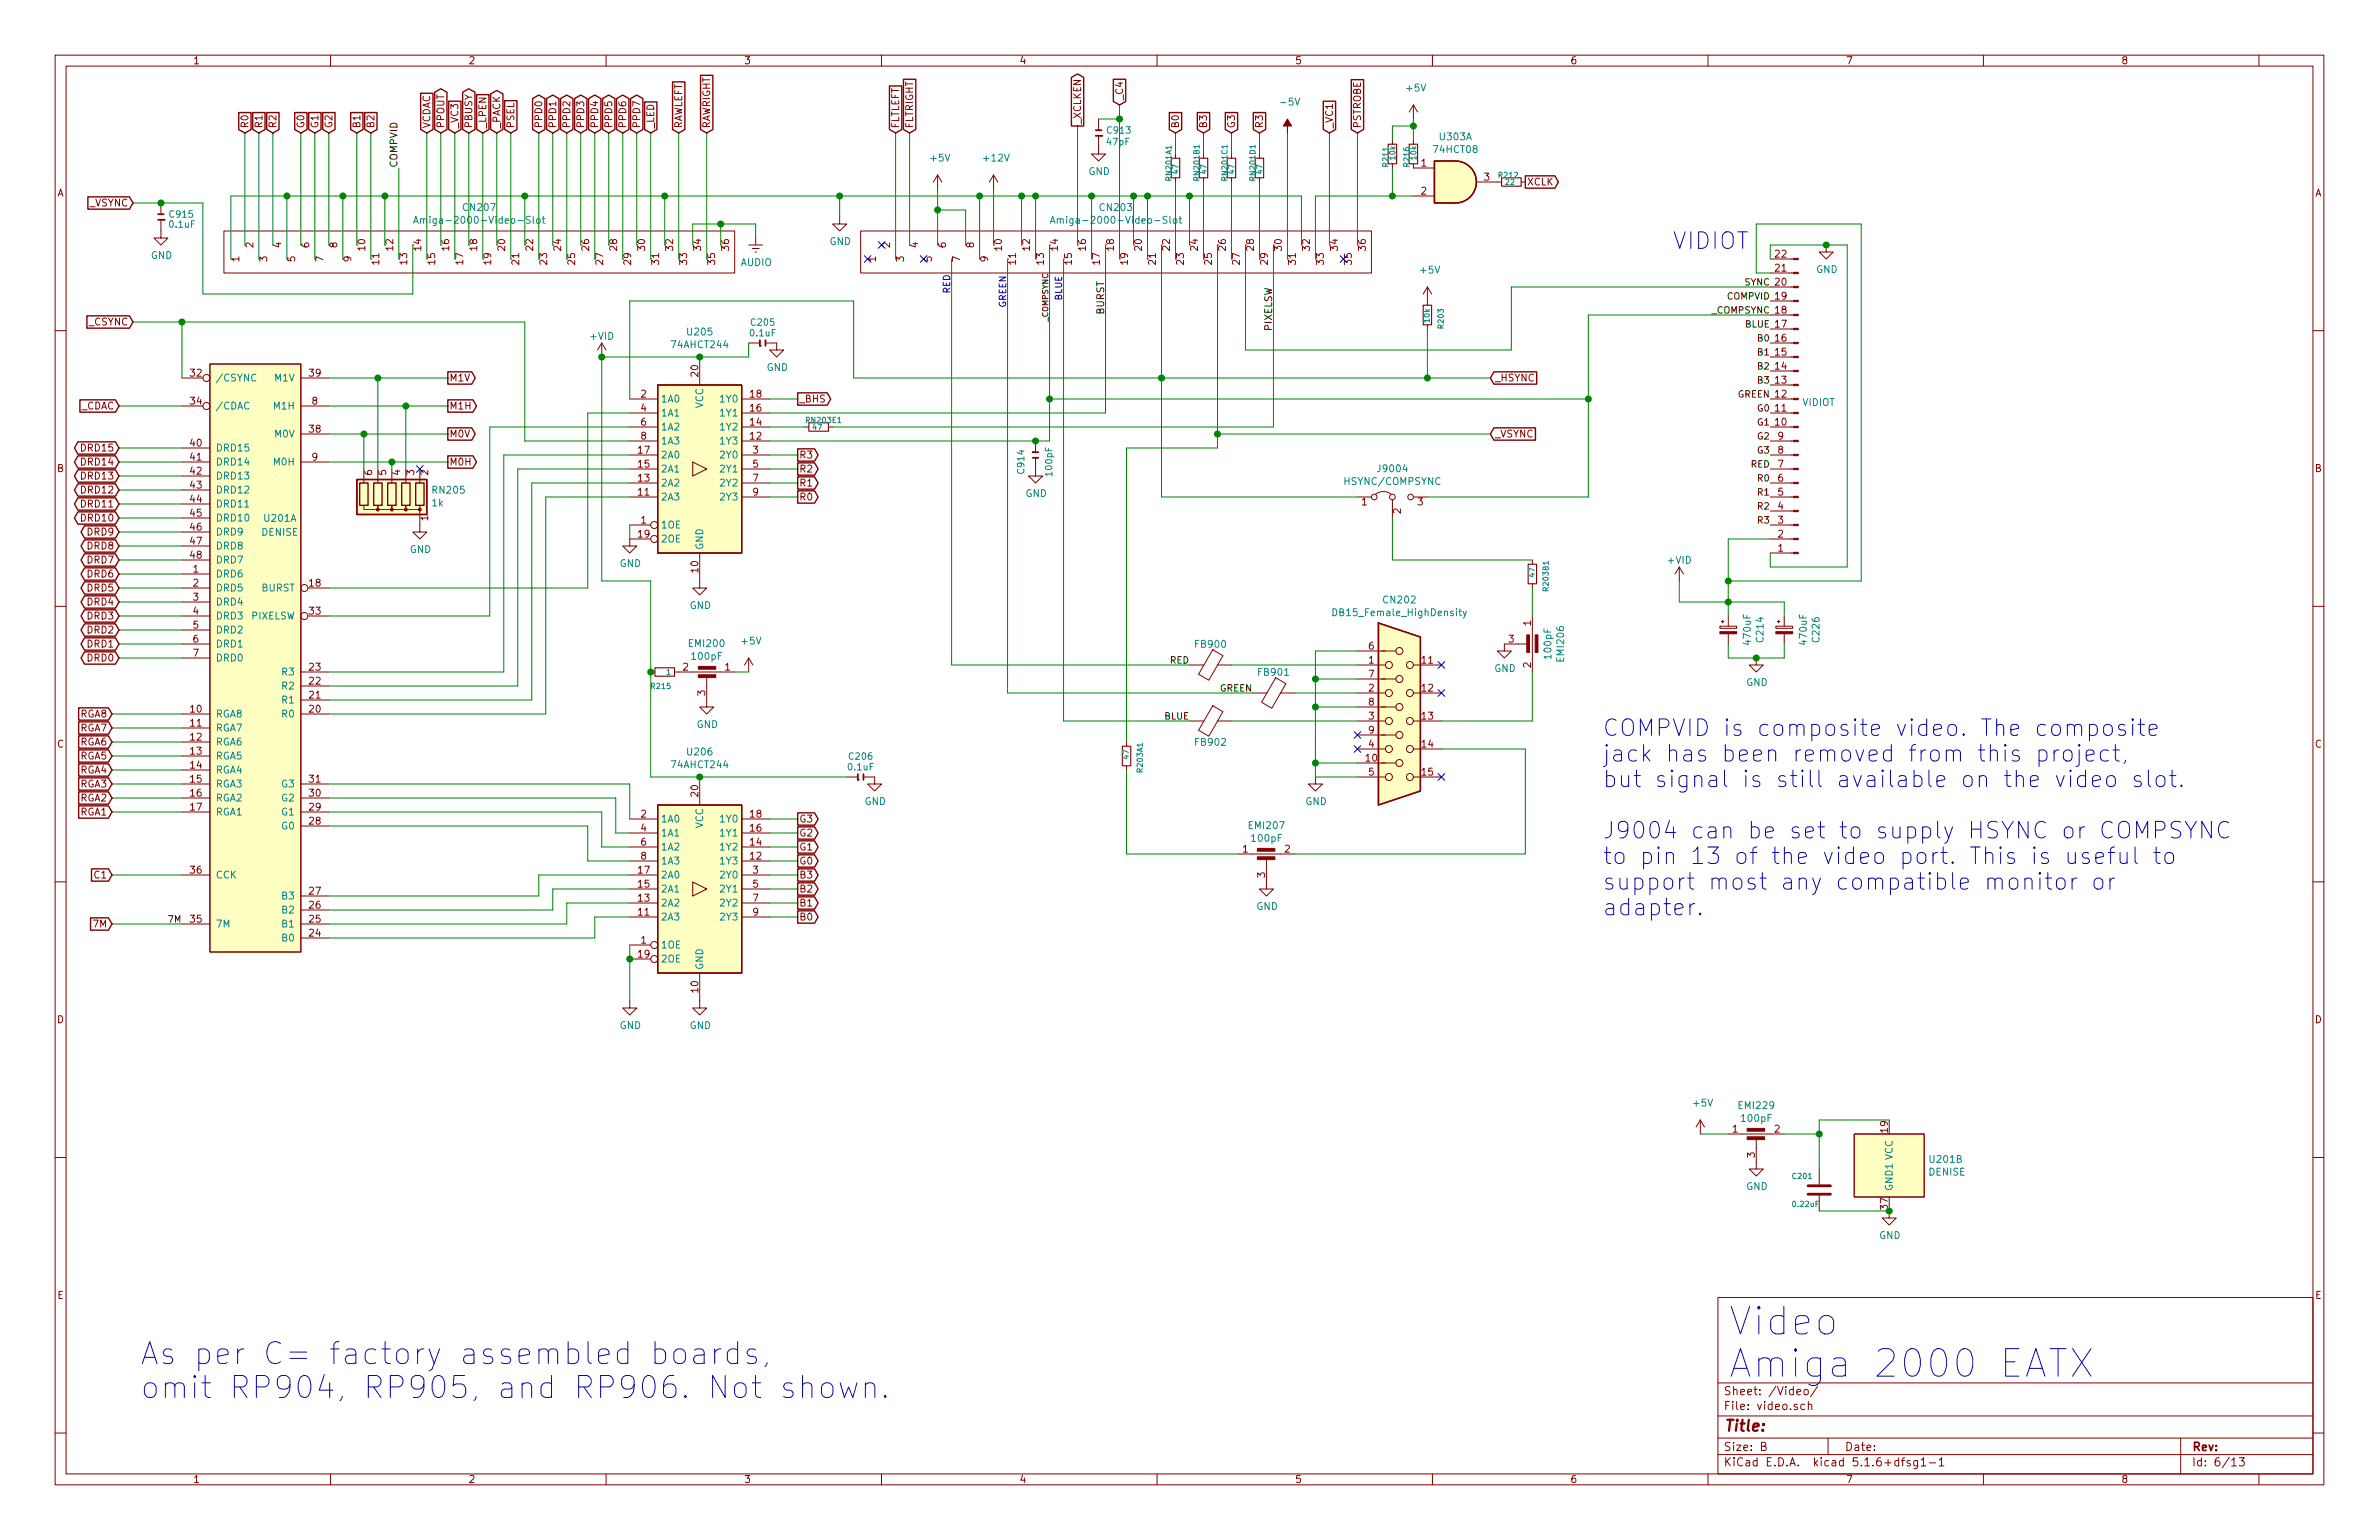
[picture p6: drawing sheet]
<svg xmlns="http://www.w3.org/2000/svg" width="432mm" height="279mm" viewBox="0 0 432 279" stroke-linecap="round" stroke-linejoin="round" font-family="sans-serif">
<defs><g id="words">
<g font-size="7" fill="#0000c2">
<text x="313.7" y="242.3">Video</text>
<text x="313.7" y="249.9">Amiga 2000 EATX</text>
</g>
<g font-size="5.6" fill="#0000c2">
<text x="25.4" y="247.6">As per C= factory assembled boards,</text>
<text x="25.4" y="253.7">omit RP904, RP905, and RP906. Not shown.</text>
</g>
<g font-size="4.2" fill="#0000c2">
<text x="303.5" y="45.2">VIDIOT</text>
<text x="290.8" y="133.6">COMPVID is composite video. The composite</text>
<text x="290.8" y="138.2">jack has been removed from this project,</text>
<text x="290.8" y="142.9">but signal is still available on the video slot.</text>
<text x="290.8" y="152.2">J9004 can be set to supply HSYNC or COMPSYNC</text>
<text x="290.8" y="156.8">to pin 13 of the video port. This is useful to</text>
<text x="290.8" y="161.5">support most any compatible monitor or</text>
<text x="290.8" y="166.1">adapter.</text>
</g>
<text font-size="2.8" fill="#840000" x="312.8" y="259.7">Title:</text>
<g font-size="2.1" fill="#840000">
<text x="312.8" y="255.8">File: video.sch</text>
<text x="312.8" y="253.1">Sheet: /Video/</text>
<text x="312.8" y="263.2">Size: B</text>
<text x="334.8" y="263.2">Date:</text>
<text x="397.8" y="263.2">Rev:</text>
<text x="312.8" y="266">KiCad E.D.A. kicad 5.1.6+dfsg1-1</text>
<text x="397.8" y="266">Id: 6/13</text>
</g>
<g font-size="1.8" fill="#840000">
<text x="35" y="11.6">1</text>
<text x="85" y="11.6">2</text>
<text x="135" y="11.6">3</text>
<text x="185" y="11.6">4</text>
<text x="235" y="11.6">5</text>
<text x="285" y="11.6">6</text>
<text x="335" y="11.6">7</text>
<text x="385" y="11.6">8</text>
<text x="45.1" y="23.3" transform="rotate(-90 45.1 23.3)">R0</text>
<text x="47.6" y="23.3" transform="rotate(-90 47.6 23.3)">R1</text>
<text x="50.2" y="23.3" transform="rotate(-90 50.2 23.3)">R2</text>
<text x="55.2" y="23.3" transform="rotate(-90 55.2 23.3)">G0</text>
<text x="57.8" y="23.3" transform="rotate(-90 57.8 23.3)">G1</text>
<text x="60.3" y="23.3" transform="rotate(-90 60.3 23.3)">G2</text>
<text x="65.4" y="23.3" transform="rotate(-90 65.4 23.3)">B1</text>
<text x="67.9" y="23.3" transform="rotate(-90 67.9 23.3)">B2</text>
<text x="78.1" y="23.3" transform="rotate(-90 78.1 23.3)">VCDAC</text>
<text x="80.6" y="23.3" transform="rotate(-90 80.6 23.3)">PPOUT</text>
<text x="83.2" y="23.3" transform="rotate(-90 83.2 23.3)">_VC3</text>
<text x="85.7" y="23.3" transform="rotate(-90 85.7 23.3)">PBUSY</text>
<text x="88.3" y="23.3" transform="rotate(-90 88.3 23.3)">_LPEN</text>
<text x="90.8" y="23.3" transform="rotate(-90 90.8 23.3)">_PACK</text>
<text x="93.3" y="23.3" transform="rotate(-90 93.3 23.3)">PSEL</text>
<text x="98.4" y="23.3" transform="rotate(-90 98.4 23.3)">PPD0</text>
<text x="101" y="23.3" transform="rotate(-90 101 23.3)">PPD1</text>
<text x="103.5" y="23.3" transform="rotate(-90 103.5 23.3)">PPD2</text>
<text x="106" y="23.3" transform="rotate(-90 106 23.3)">PPD3</text>
<text x="108.6" y="23.3" transform="rotate(-90 108.6 23.3)">PPD4</text>
<text x="111.1" y="23.3" transform="rotate(-90 111.1 23.3)">PPD5</text>
<text x="113.7" y="23.3" transform="rotate(-90 113.7 23.3)">PPD6</text>
<text x="116.2" y="23.3" transform="rotate(-90 116.2 23.3)">PPD7</text>
<text x="118.7" y="23.3" transform="rotate(-90 118.7 23.3)">_LED</text>
<text x="123.8" y="23.3" transform="rotate(-90 123.8 23.3)">RAWLEFT</text>
<text x="128.9" y="23.3" transform="rotate(-90 128.9 23.3)">RAWRIGHT</text>
<text x="163.2" y="23.3" transform="rotate(-90 163.2 23.3)">FLTLEFT</text>
<text x="165.7" y="23.3" transform="rotate(-90 165.7 23.3)">FLTRIGHT</text>
<text x="196.2" y="22.6" transform="rotate(-90 196.2 22.6)">_XCLKEN</text>
<text x="203.8" y="18.3" transform="rotate(-90 203.8 18.3)">_C4</text>
<text x="214" y="23.3" transform="rotate(-90 214 23.3)">B0</text>
<text x="219.1" y="23.3" transform="rotate(-90 219.1 23.3)">B3</text>
<text x="224.2" y="23.3" transform="rotate(-90 224.2 23.3)">G3</text>
<text x="229.2" y="23.3" transform="rotate(-90 229.2 23.3)">R3</text>
<text x="241.9" y="23.3" transform="rotate(-90 241.9 23.3)">_VC1</text>
<text x="247" y="23.3" transform="rotate(-90 247 23.3)">PSTROBE</text>
<text x="10.4" y="35.6">A</text>
<text x="258" y="30.2">1</text>
<text x="258" y="35.3">2</text>
<text x="269.4" y="32.8">3</text>
<text x="277.1" y="33.7">XCLK</text>
<text x="420.2" y="35.6">A</text>
<text x="16.3" y="37.5">_VSYNC</text>
<text x="43.4" y="47.5" transform="rotate(-90 43.4 47.5)">1</text>
<text x="46" y="44.9" transform="rotate(-90 46 44.9)">2</text>
<text x="48.5" y="47.5" transform="rotate(-90 48.5 47.5)">3</text>
<text x="51.1" y="44.9" transform="rotate(-90 51.1 44.9)">4</text>
<text x="53.6" y="47.5" transform="rotate(-90 53.6 47.5)">5</text>
<text x="56.1" y="44.9" transform="rotate(-90 56.1 44.9)">6</text>
<text x="58.7" y="47.5" transform="rotate(-90 58.7 47.5)">7</text>
<text x="61.2" y="44.9" transform="rotate(-90 61.2 44.9)">8</text>
<text x="63.8" y="47.5" transform="rotate(-90 63.8 47.5)">9</text>
<text x="66.3" y="45.4" transform="rotate(-90 66.3 45.4)">10</text>
<text x="68.8" y="48" transform="rotate(-90 68.8 48)">11</text>
<text x="71.4" y="45.4" transform="rotate(-90 71.4 45.4)">12</text>
<text x="73.9" y="48" transform="rotate(-90 73.9 48)">13</text>
<text x="76.5" y="45.4" transform="rotate(-90 76.5 45.4)">14</text>
<text x="79" y="48" transform="rotate(-90 79 48)">15</text>
<text x="81.5" y="45.4" transform="rotate(-90 81.5 45.4)">16</text>
<text x="84.1" y="48" transform="rotate(-90 84.1 48)">17</text>
<text x="86.6" y="45.4" transform="rotate(-90 86.6 45.4)">18</text>
<text x="89.2" y="48" transform="rotate(-90 89.2 48)">19</text>
<text x="91.7" y="45.4" transform="rotate(-90 91.7 45.4)">20</text>
<text x="94.2" y="48" transform="rotate(-90 94.2 48)">21</text>
<text x="96.8" y="45.4" transform="rotate(-90 96.8 45.4)">22</text>
<text x="99.3" y="48" transform="rotate(-90 99.3 48)">23</text>
<text x="101.9" y="45.4" transform="rotate(-90 101.9 45.4)">24</text>
<text x="104.4" y="48" transform="rotate(-90 104.4 48)">25</text>
<text x="106.9" y="45.4" transform="rotate(-90 106.9 45.4)">26</text>
<text x="109.5" y="48" transform="rotate(-90 109.5 48)">27</text>
<text x="112" y="45.4" transform="rotate(-90 112 45.4)">28</text>
<text x="114.6" y="48" transform="rotate(-90 114.6 48)">29</text>
<text x="117.1" y="45.4" transform="rotate(-90 117.1 45.4)">30</text>
<text x="119.6" y="48" transform="rotate(-90 119.6 48)">31</text>
<text x="122.2" y="45.4" transform="rotate(-90 122.2 45.4)">32</text>
<text x="124.7" y="48" transform="rotate(-90 124.7 48)">33</text>
<text x="127.3" y="45.4" transform="rotate(-90 127.3 45.4)">34</text>
<text x="129.8" y="48" transform="rotate(-90 129.8 48)">35</text>
<text x="132.3" y="45.4" transform="rotate(-90 132.3 45.4)">36</text>
<text x="159" y="47.5" transform="rotate(-90 159 47.5)">1</text>
<text x="161.5" y="44.9" transform="rotate(-90 161.5 44.9)">2</text>
<text x="164.1" y="47.5" transform="rotate(-90 164.1 47.5)">3</text>
<text x="166.6" y="44.9" transform="rotate(-90 166.6 44.9)">4</text>
<text x="169.2" y="47.5" transform="rotate(-90 169.2 47.5)">5</text>
<text x="171.7" y="44.9" transform="rotate(-90 171.7 44.9)">6</text>
<text x="174.2" y="47.5" transform="rotate(-90 174.2 47.5)">7</text>
<text x="176.8" y="44.9" transform="rotate(-90 176.8 44.9)">8</text>
<text x="179.3" y="47.5" transform="rotate(-90 179.3 47.5)">9</text>
<text x="181.9" y="45.4" transform="rotate(-90 181.9 45.4)">10</text>
<text x="184.4" y="48" transform="rotate(-90 184.4 48)">11</text>
<text x="186.9" y="45.4" transform="rotate(-90 186.9 45.4)">12</text>
<text x="189.5" y="48" transform="rotate(-90 189.5 48)">13</text>
<text x="192" y="45.4" transform="rotate(-90 192 45.4)">14</text>
<text x="194.6" y="48" transform="rotate(-90 194.6 48)">15</text>
<text x="197.1" y="45.4" transform="rotate(-90 197.1 45.4)">16</text>
<text x="199.6" y="48" transform="rotate(-90 199.6 48)">17</text>
<text x="202.2" y="45.4" transform="rotate(-90 202.2 45.4)">18</text>
<text x="204.7" y="48" transform="rotate(-90 204.7 48)">19</text>
<text x="207.3" y="45.4" transform="rotate(-90 207.3 45.4)">20</text>
<text x="209.8" y="48" transform="rotate(-90 209.8 48)">21</text>
<text x="212.3" y="45.4" transform="rotate(-90 212.3 45.4)">22</text>
<text x="214.9" y="48" transform="rotate(-90 214.9 48)">23</text>
<text x="217.4" y="45.4" transform="rotate(-90 217.4 45.4)">24</text>
<text x="220" y="48" transform="rotate(-90 220 48)">25</text>
<text x="222.5" y="45.4" transform="rotate(-90 222.5 45.4)">26</text>
<text x="225" y="48" transform="rotate(-90 225 48)">27</text>
<text x="227.6" y="45.4" transform="rotate(-90 227.6 45.4)">28</text>
<text x="230.1" y="48" transform="rotate(-90 230.1 48)">29</text>
<text x="232.7" y="45.4" transform="rotate(-90 232.7 45.4)">30</text>
<text x="235.2" y="48" transform="rotate(-90 235.2 48)">31</text>
<text x="237.7" y="45.4" transform="rotate(-90 237.7 45.4)">32</text>
<text x="240.3" y="48" transform="rotate(-90 240.3 48)">33</text>
<text x="242.8" y="45.4" transform="rotate(-90 242.8 45.4)">34</text>
<text x="245.4" y="48" transform="rotate(-90 245.4 48)">35</text>
<text x="247.9" y="45.4" transform="rotate(-90 247.9 45.4)">36</text>
<text x="322.2" y="46.7">22</text>
<text x="322.2" y="49.3">21</text>
<text x="16.2" y="59.1">_CSYNC</text>
<text x="322.2" y="64.5">15</text>
<text x="322.2" y="62">16</text>
<text x="34.6" y="68.3">32</text>
<text x="56.2" y="68.3">39</text>
<text x="81.5" y="69.2">M1V</text>
<text x="126.7" y="68.3" transform="rotate(-90 126.7 68.3)">20</text>
<text x="271.3" y="69.2">_HSYNC</text>
<text x="322.2" y="69.6">13</text>
<text x="322.2" y="67.1">14</text>
<text x="14.7" y="74.3">_CDAC</text>
<text x="34.6" y="73.4">34</text>
<text x="56.7" y="73.4">8</text>
<text x="81.5" y="74.3">M1H</text>
<text x="116.4" y="72.1">2</text>
<text x="116.4" y="74.7">4</text>
<text x="116.4" y="77.2">6</text>
<text x="136.2" y="77.2">14</text>
<text x="136.2" y="74.7">16</text>
<text x="136.2" y="72.1">18</text>
<text x="145" y="73">_BHS</text>
<text x="322.2" y="77.2">10</text>
<text x="322.2" y="74.7">11</text>
<text x="15" y="81.9">DRD15</text>
<text x="34.6" y="81">40</text>
<text x="34.6" y="83.6">41</text>
<text x="56.2" y="78.5">38</text>
<text x="56.7" y="83.6">9</text>
<text x="81.5" y="79.4">M0V</text>
<text x="115.9" y="82.3">17</text>
<text x="116.4" y="79.8">8</text>
<text x="136.2" y="79.8">12</text>
<text x="136.7" y="82.3">3</text>
<text x="145" y="83.2">R3</text>
<text x="271.3" y="79.4">_VSYNC</text>
<text x="322.7" y="82.3">8</text>
<text x="322.7" y="79.8">9</text>
<text x="10.4" y="85.6">B</text>
<text x="15" y="84.5">DRD14</text>
<text x="15" y="87">DRD13</text>
<text x="15" y="89.5">DRD12</text>
<text x="34.6" y="86.1">42</text>
<text x="34.6" y="88.6">43</text>
<text x="67.6" y="86.2" transform="rotate(-90 67.6 86.2)">6</text>
<text x="70.1" y="86.2" transform="rotate(-90 70.1 86.2)">5</text>
<text x="72.6" y="86.2" transform="rotate(-90 72.6 86.2)">4</text>
<text x="75.2" y="86.2" transform="rotate(-90 75.2 86.2)">3</text>
<text x="77.7" y="86.2" transform="rotate(-90 77.7 86.2)">2</text>
<text x="81.5" y="84.5">M0H</text>
<text x="115.9" y="89.9">11</text>
<text x="115.9" y="87.4">13</text>
<text x="115.9" y="84.8">15</text>
<text x="136.7" y="84.8">5</text>
<text x="136.7" y="87.4">7</text>
<text x="136.7" y="89.9">9</text>
<text x="145" y="88.3">R1</text>
<text x="145" y="85.7">R2</text>
<text x="322.7" y="89.9">5</text>
<text x="322.7" y="87.4">6</text>
<text x="322.7" y="84.8">7</text>
<text x="420.2" y="85.6">B</text>
<text x="15" y="92.1">DRD11</text>
<text x="15" y="94.6">DRD10</text>
<text x="34.6" y="91.2">44</text>
<text x="34.6" y="93.7">45</text>
<text x="77.7" y="94.5" transform="rotate(-90 77.7 94.5)">1</text>
<text x="116.4" y="95">1</text>
<text x="145" y="90.8">R0</text>
<text x="247.2" y="91.7">1</text>
<text x="254.3" y="93.2" transform="rotate(-90 254.3 93.2)">2</text>
<text x="257.3" y="91.7">3</text>
<text x="322.7" y="95">3</text>
<text x="322.7" y="92.5">4</text>
<text x="16" y="97.2">DRD9</text>
<text x="16" y="99.7">DRD8</text>
<text x="34.6" y="96.3">46</text>
<text x="34.6" y="98.8">47</text>
<text x="34.6" y="101.3">48</text>
<text x="115.9" y="97.5">19</text>
<text x="322.7" y="100.1">1</text>
<text x="322.7" y="97.5">2</text>
<text x="16" y="102.2">DRD7</text>
<text x="16" y="104.8">DRD6</text>
<text x="16" y="107.3">DRD5</text>
<text x="35.1" y="103.9">1</text>
<text x="35.1" y="106.4">2</text>
<text x="56.2" y="106.4">18</text>
<text x="126.7" y="103.8" transform="rotate(-90 126.7 103.8)">10</text>
<text x="16" y="109.9">DRD4</text>
<text x="16" y="112.4">DRD3</text>
<text x="35.1" y="109">3</text>
<text x="35.1" y="111.5">4</text>
<text x="56.2" y="111.5">33</text>
<text x="277.9" y="113.5" transform="rotate(-90 277.9 113.5)">1</text>
<text x="16" y="114.9">DRD2</text>
<text x="16" y="117.5">DRD1</text>
<text x="35.1" y="114">5</text>
<text x="35.1" y="116.6">6</text>
<text x="35.1" y="119.1">7</text>
<text x="248.4" y="117.9">6</text>
<text x="273.8" y="116.6">3</text>
<text x="16" y="120">DRD0</text>
<text x="56.2" y="124.2">22</text>
<text x="56.2" y="121.7">23</text>
<text x="124" y="121.7">2</text>
<text x="131.6" y="121.7">1</text>
<text x="248.4" y="120.4">1</text>
<text x="248.4" y="125.5">2</text>
<text x="248.4" y="122.9">7</text>
<text x="258.1" y="120.4">11</text>
<text x="258.1" y="125.5">12</text>
<text x="277.9" y="121.1" transform="rotate(-90 277.9 121.1)">2</text>
<text x="14.6" y="130.2">RGA8</text>
<text x="34.6" y="129.3">10</text>
<text x="34.6" y="131.8">11</text>
<text x="56.2" y="129.3">20</text>
<text x="56.2" y="126.7">21</text>
<text x="128" y="126.2" transform="rotate(-90 128 126.2)">3</text>
<text x="248.4" y="130.6">3</text>
<text x="248.4" y="128">8</text>
<text x="258.1" y="130.6">13</text>
<text x="10.4" y="135.6">C</text>
<text x="14.6" y="132.7">RGA7</text>
<text x="14.6" y="137.8">RGA5</text>
<text x="14.6" y="135.3">RGA6</text>
<text x="34.6" y="134.4">12</text>
<text x="34.6" y="136.9">13</text>
<text x="248.4" y="135.6">4</text>
<text x="248.4" y="133.1">9</text>
<text x="258.1" y="135.6">14</text>
<text x="420.2" y="135.6">C</text>
<text x="14.6" y="142.9">RGA3</text>
<text x="14.6" y="140.3">RGA4</text>
<text x="34.6" y="139.4">14</text>
<text x="34.6" y="142">15</text>
<text x="56.2" y="142">31</text>
<text x="248" y="138.2">10</text>
<text x="248.4" y="140.7">5</text>
<text x="258.1" y="140.7">15</text>
<text x="14.6" y="148">RGA1</text>
<text x="14.6" y="145.4">RGA2</text>
<text x="34.6" y="144.5">16</text>
<text x="34.6" y="147.1">17</text>
<text x="56.2" y="149.6">28</text>
<text x="56.2" y="147.1">29</text>
<text x="56.2" y="144.5">30</text>
<text x="116.4" y="148.3">2</text>
<text x="126.7" y="144.5" transform="rotate(-90 126.7 144.5)">20</text>
<text x="136.2" y="148.3">18</text>
<text x="145" y="149.2">G3</text>
<text x="116.4" y="150.9">4</text>
<text x="116.4" y="153.4">6</text>
<text x="116.4" y="156">8</text>
<text x="136.2" y="156">12</text>
<text x="136.2" y="153.4">14</text>
<text x="136.2" y="150.9">16</text>
<text x="145" y="151.8">G2</text>
<text x="145" y="154.3">G1</text>
<text x="225.6" y="154.7">1</text>
<text x="233.2" y="154.7">2</text>
<text x="17.3" y="159.4">C1</text>
<text x="34.6" y="158.5">36</text>
<text x="115.9" y="161">15</text>
<text x="115.9" y="158.5">17</text>
<text x="136.7" y="158.5">3</text>
<text x="136.7" y="161">5</text>
<text x="145" y="156.8">G0</text>
<text x="145" y="159.4">B3</text>
<text x="145" y="161.9">B2</text>
<text x="229.6" y="159.2" transform="rotate(-90 229.6 159.2)">3</text>
<text x="34.6" y="167.4">35</text>
<text x="56.2" y="167.4">25</text>
<text x="56.2" y="164.8">26</text>
<text x="56.2" y="162.3">27</text>
<text x="115.9" y="166.1">11</text>
<text x="115.9" y="163.6">13</text>
<text x="136.7" y="163.6">7</text>
<text x="136.7" y="166.1">9</text>
<text x="145" y="164.5">B1</text>
<text x="145" y="167">B0</text>
<text x="17.1" y="168.3">7M</text>
<text x="56.2" y="169.9">24</text>
<text x="115.9" y="173.7">19</text>
<text x="116.4" y="171.2">1</text>
<text x="10.4" y="185.6">D</text>
<text x="126.7" y="180" transform="rotate(-90 126.7 180)">10</text>
<text x="420.2" y="185.6">D</text>
<text x="314.5" y="205.5">1</text>
<text x="322.1" y="205.5">2</text>
<text x="342.6" y="205.4" transform="rotate(-90 342.6 205.4)">19</text>
<text x="318.5" y="210" transform="rotate(-90 318.5 210)">3</text>
<text x="342.6" y="219.4" transform="rotate(-90 342.6 219.4)">37</text>
<text x="10.4" y="235.6">E</text>
<text x="420.2" y="235.6">E</text>
<text x="35" y="269">1</text>
<text x="85" y="269">2</text>
<text x="135" y="269">3</text>
<text x="185" y="269">4</text>
<text x="235" y="269">5</text>
<text x="285" y="269">6</text>
<text x="335" y="269">7</text>
<text x="385" y="269">8</text>
</g>
<g font-size="1.8" fill="#008484">
<text x="255.4" y="16.6">+5V</text>
<text x="232.7" y="19.2">-5V</text>
<text x="169" y="29.3">+5V</text>
<text x="178.7" y="29.3">+12V</text>
<text x="260.4" y="27.8">74HCT08</text>
<text x="261.4" y="25.5">U303A</text>
<text x="197.6" y="31.8">GND</text>
<text x="77.4" y="40.6">Amiga-2000-Video-Slot</text>
<text x="84.2" y="38.3">CN207</text>
<text x="192.9" y="40.6">Amiga-2000-Video-Slot</text>
<text x="199.8" y="38.3">CN203</text>
<text x="27.4" y="47">GND</text>
<text x="150.6" y="44.4">GND</text>
<text x="134.4" y="48.3">AUDIO</text>
<text x="257.9" y="49.6">+5V</text>
<text x="329.6" y="49.5">GND</text>
<text x="107.2" y="61.6">+VID</text>
<text x="122.1" y="63.2">74AHCT244</text>
<text x="124.9" y="60.9">U205</text>
<text x="39.1" y="69.2">/CSYNC</text>
<text x="50" y="69.2">M1V</text>
<text x="139.1" y="67.3">GND</text>
<text x="39.1" y="74.3">/CDAC</text>
<text x="49.9" y="74.3">M1H</text>
<text x="119.9" y="73">1A0</text>
<text x="119.9" y="75.6">1A1</text>
<text x="127.6" y="74.1" transform="rotate(-90 127.6 74.1)">VCC</text>
<text x="131" y="75.6">1Y1</text>
<text x="131" y="73">1Y0</text>
<text x="327.2" y="73.7">VIDIOT</text>
<text x="39.1" y="81.9">DRD15</text>
<text x="50" y="79.4">M0V</text>
<text x="119.9" y="83.2">2A0</text>
<text x="119.9" y="78.1">1A2</text>
<text x="119.9" y="80.6">1A3</text>
<text x="131" y="80.6">1Y3</text>
<text x="131" y="78.1">1Y2</text>
<text x="131" y="83.2">2Y0</text>
<text x="39.1" y="84.5">DRD14</text>
<text x="39.1" y="87">DRD13</text>
<text x="39.1" y="89.5">DRD12</text>
<text x="49.9" y="84.5">M0H</text>
<text x="78.7" y="89.6">RN205</text>
<text x="119.9" y="88.3">2A2</text>
<text x="119.9" y="85.7">2A1</text>
<text x="131" y="85.7">2Y1</text>
<text x="131" y="88.3">2Y2</text>
<text x="244.3" y="88">HSYNC/COMPSYNC</text>
<text x="250.3" y="85.7">J9004</text>
<text x="39.1" y="92.1">DRD11</text>
<text x="39.1" y="94.6">DRD10</text>
<text x="48.1" y="94.7">U201A</text>
<text x="78.5" y="91.9">1k</text>
<text x="119.9" y="95.9">1OE</text>
<text x="119.9" y="90.8">2A3</text>
<text x="131" y="90.8">2Y3</text>
<text x="186.1" y="90.2">GND</text>
<text x="39.1" y="97.2">DRD9</text>
<text x="39.1" y="99.7">DRD8</text>
<text x="47.5" y="97.2">DENISE</text>
<text x="74.4" y="100.3">GND</text>
<text x="119.9" y="98.4">2OE</text>
<text x="127.6" y="99.8" transform="rotate(-90 127.6 99.8)">GND</text>
<text x="39.1" y="104.8">DRD6</text>
<text x="39.1" y="107.3">DRD5</text>
<text x="39.1" y="102.2">DRD7</text>
<text x="47.5" y="107.3">BURST</text>
<text x="112.5" y="102.9">GND</text>
<text x="302.8" y="102.3">+VID</text>
<text x="39.1" y="109.9">DRD4</text>
<text x="39.1" y="112.4">DRD3</text>
<text x="45.6" y="112.4">PIXELSW</text>
<text x="125.2" y="110.5">GND</text>
<text x="242.5" y="111.8">DB15_Female_HighDensity</text>
<text x="251.3" y="109.5">CN202</text>
<text x="39.1" y="114.9">DRD2</text>
<text x="39.1" y="117.5">DRD1</text>
<text x="125.2" y="117.4">EMI200</text>
<text x="125.7" y="119.7">100pF</text>
<text x="134.7" y="116.9">+5V</text>
<text x="217.1" y="117.5">FB900</text>
<text x="281.6" y="119.4" transform="rotate(-90 281.6 119.4)">100pF</text>
<text x="283.9" y="119.9" transform="rotate(-90 283.9 119.9)">EMI206</text>
<text x="317.8" y="116.8" transform="rotate(-90 317.8 116.8)">470uF</text>
<text x="320.1" y="116.4" transform="rotate(-90 320.1 116.4)">C214</text>
<text x="327.9" y="116.8" transform="rotate(-90 327.9 116.8)">470uF</text>
<text x="330.3" y="116.4" transform="rotate(-90 330.3 116.4)">C226</text>
<text x="39.1" y="120">DRD0</text>
<text x="51.3" y="125.1">R2</text>
<text x="51.3" y="122.6">R3</text>
<text x="228.5" y="122.6">FB901</text>
<text x="271.2" y="121.9">GND</text>
<text x="316.9" y="124.5">GND</text>
<text x="39.1" y="130.2">RGA8</text>
<text x="51.3" y="130.2">R0</text>
<text x="51.3" y="127.6">R1</text>
<text x="39.1" y="132.7">RGA7</text>
<text x="39.1" y="135.3">RGA6</text>
<text x="39.1" y="137.8">RGA5</text>
<text x="124.9" y="137.1">U206</text>
<text x="126.4" y="132.1">GND</text>
<text x="217.1" y="135.3">FB902</text>
<text x="39.1" y="140.3">RGA4</text>
<text x="39.1" y="142.9">RGA3</text>
<text x="51.2" y="142.9">G3</text>
<text x="122.1" y="139.4">74AHCT244</text>
<text x="39.1" y="145.4">RGA2</text>
<text x="39.1" y="148">RGA1</text>
<text x="51.2" y="148">G1</text>
<text x="51.2" y="145.4">G2</text>
<text x="119.9" y="149.2">1A0</text>
<text x="131" y="149.2">1Y0</text>
<text x="156.9" y="146">GND</text>
<text x="236.9" y="146">GND</text>
<text x="51.2" y="150.5">G0</text>
<text x="119.9" y="151.8">1A1</text>
<text x="119.9" y="154.3">1A2</text>
<text x="127.6" y="150.3" transform="rotate(-90 127.6 150.3)">VCC</text>
<text x="131" y="154.3">1Y2</text>
<text x="131" y="151.8">1Y1</text>
<text x="226.8" y="150.4">EMI207</text>
<text x="227.3" y="152.7">100pF</text>
<text x="39.1" y="159.4">CCK</text>
<text x="119.9" y="161.9">2A1</text>
<text x="119.9" y="159.4">2A0</text>
<text x="119.9" y="156.8">1A3</text>
<text x="131" y="156.8">1Y3</text>
<text x="131" y="159.4">2Y0</text>
<text x="131" y="161.9">2Y1</text>
<text x="51.3" y="165.7">B2</text>
<text x="51.3" y="163.2">B3</text>
<text x="119.9" y="167">2A3</text>
<text x="119.9" y="164.5">2A2</text>
<text x="131" y="164.5">2Y2</text>
<text x="131" y="167">2Y3</text>
<text x="228" y="165.1">GND</text>
<text x="39.1" y="168.3">7M</text>
<text x="51.3" y="170.8">B0</text>
<text x="51.3" y="168.3">B1</text>
<text x="119.9" y="172.1">1OE</text>
<text x="119.9" y="174.6">2OE</text>
<text x="127.6" y="176" transform="rotate(-90 127.6 176)">GND</text>
<text x="112.5" y="186.7">GND</text>
<text x="125.2" y="186.7">GND</text>
<text x="307.4" y="200.8">+5V</text>
<text x="315.7" y="201.2">EMI229</text>
<text x="316.2" y="203.5">100pF</text>
<text x="316.9" y="215.9">GND</text>
<text x="350.1" y="213.3">DENISE</text>
<text x="350.4" y="211">U201B</text>
<text x="343.5" y="216.2" transform="rotate(-90 343.5 216.2)">GND1 VCC</text>
<text x="341.1" y="224.8">GND</text>
</g>
<g font-size="1.8">
<text x="72.1" y="30.5" transform="rotate(-90 72.1 30.5)">COMPVID</text>
<text x="200.4" y="57.2" transform="rotate(-90 200.4 57.2)">BURST</text>
<text x="230.9" y="60" transform="rotate(-90 230.9 60)">PIXELSW</text>
</g>
<g font-size="1.7" fill="#008484">
<text x="201" y="26.3">47pF</text>
<text x="201.1" y="24.2">C913</text>
<text x="30.9" y="41.3">0.1uF</text>
<text x="30.9" y="39.5">C915</text>
<text x="136.4" y="59.1">C205</text>
<text x="136.3" y="61">0.1uF</text>
<text x="185.9" y="85.8" transform="rotate(-90 185.9 85.8)">C914</text>
<text x="191" y="86.2" transform="rotate(-90 191 86.2)">100pF</text>
<text x="154.2" y="137.8">C206</text>
<text x="154.1" y="139.8">0.1uF</text>
</g>
<g font-size="1.7" fill="#0000c2">
<text x="172.5" y="53.3" transform="rotate(-90 172.5 53.3)">RED</text>
<text x="182.6" y="55.9" transform="rotate(-90 182.6 55.9)">GREEN</text>
<text x="192.8" y="54.6" transform="rotate(-90 192.8 54.6)">BLUE</text>
</g>
<g font-size="1.7">
<text x="316.7" y="51.8">SYNC 20</text>
<text x="310.8" y="56.9">_COMPSYNC 18</text>
<text x="313.5" y="54.4">COMPVID 19</text>
<text x="316.8" y="59.4">BLUE 17</text>
<text x="319.2" y="64.5">B1</text>
<text x="319.2" y="62">B0</text>
<text x="319.2" y="67.1">B2</text>
<text x="319.2" y="69.6">B3</text>
<text x="315.4" y="72.1">GREEN 12</text>
<text x="319.1" y="77.2">G1</text>
<text x="319.1" y="74.7">G0</text>
<text x="319.1" y="82.3">G3</text>
<text x="319.1" y="79.8">G2</text>
<text x="317.8" y="84.8">RED</text>
<text x="319.2" y="89.9">R1</text>
<text x="319.2" y="87.4">R0</text>
<text x="319.2" y="92.5">R2</text>
<text x="319.2" y="95">R3</text>
<text x="212.4" y="120.4">RED</text>
<text x="221.4" y="125.5">GREEN</text>
<text x="211.4" y="130.6">BLUE</text>
<text x="30.7" y="167.4">7M</text>
</g>
<g font-size="1.4" fill="#008484">
<text x="253.3" y="28.9" transform="rotate(-90 253.3 28.9)">10k</text>
<text x="257.1" y="28.9" transform="rotate(-90 257.1 28.9)">10k</text>
<text x="212.6" y="32.6" transform="rotate(-90 212.6 32.6)">RN201A1</text>
<text x="213.9" y="31.5" transform="rotate(-90 213.9 31.5)">47</text>
<text x="217.7" y="32.6" transform="rotate(-90 217.7 32.6)">RN201B1</text>
<text x="219" y="31.5" transform="rotate(-90 219 31.5)">47</text>
<text x="222.8" y="32.6" transform="rotate(-90 222.8 32.6)">RN201C1</text>
<text x="224.1" y="31.5" transform="rotate(-90 224.1 31.5)">47</text>
<text x="227.9" y="32.6" transform="rotate(-90 227.9 32.6)">RN201D1</text>
<text x="229.1" y="31.5" transform="rotate(-90 229.1 31.5)">47</text>
<text x="252" y="30.1" transform="rotate(-90 252 30.1)">R211</text>
<text x="255.8" y="30.1" transform="rotate(-90 255.8 30.1)">R216</text>
<text x="272.1" y="32.3">R212</text>
<text x="273.3" y="33.6">22</text>
<text x="259.5" y="58.4" transform="rotate(-90 259.5 58.4)">10k</text>
<text x="262" y="59.5" transform="rotate(-90 262 59.5)">R203</text>
<text x="146.5" y="76.7">RN203E1</text>
<text x="147.6" y="78">47</text>
<text x="278.5" y="104.6" transform="rotate(-90 278.5 104.6)">47</text>
<text x="281.1" y="107.1" transform="rotate(-90 281.1 107.1)">R203B1</text>
<text x="118.3" y="125">R215</text>
<text x="121" y="122.5">1</text>
<text x="204.9" y="137.7" transform="rotate(-90 204.9 137.7)">47</text>
<text x="207.4" y="140" transform="rotate(-90 207.4 140)">R203A1</text>
<text x="325.5" y="213.9">C201</text>
<text x="325.5" y="219">0.22uF</text>
</g>
<text font-size="1.4" x="190.2" y="58.3" transform="rotate(-90 190.2 58.3)">_COMPSYNC</text>
</g></defs>
<g fill="none" stroke="#840000" stroke-width=".18">
<path d="M10 10h411.8v259.4h-411.8zM12 12h407.8v255.4h-407.8zM60 10v2M110 10v2M160 10v2M210 10v2M260 10v2M310 10v2M360 10v2M410 10v2M10 60h2M419.8 60h2"/>
<path d="M114.3 97.8v1.3h1.3l-1.3 1.2-1.3-1.2h1.3M10 110h2M278.1 101.6v.8M278.1 105.9v.8M322.3 113.6h3.1v.4h-3.1zM322.6 112.8h.5M322.8 112.5v.5M323.8 111.8v1.8M323.8 115v1.8M419.8 110h2M204.5 134.6v.8M204.5 138.9v.8"/>
<path d="M10 160h2M419.8 160h2M114.3 181.6v1.3h1.3l-1.3 1.3-1.3-1.3h1.3M10 210h2M419.8 210h2M311.8 235.4h108v32h-108zM10 260h2M311.8 256.9h108M311.8 250.9h108M327.6 254.8h-.5l-.3 .2 .1 .6 .2 .2 .5-.1M328.2 254.9l.1-.1a.37 .37 0 0 1 .6 .2v.8M328.2 254.3v1.5"/>
<path d="M419.8 260h2M60 267.4v2M110 267.4v2M160 267.4v2M210 267.4v2M260 267.4v2M310 267.4v2M311.8 263.9h108M311.8 260.9h108M319.7 262.4l.7-.1 .1-.2-.1-.4h-.7v1.5h.6l.3-.3a.41 .41 0 0 0-.4-.5M331.8 260.9v3M345.1 265h.6"/>
<path d="M345.7 264.5l-.4 .2v1.3M346.7 265h-.4l-.2 .2 .1 .2 .5 .1v.4h-.6M348.1 265v1.2l-.3 .3-.4-.1M348.1 265h-.5l-.3 .3 .1 .5 .2 .2 .5-.1M348.7 264.9l.4-.4v1.5M348.7 266h.9M350.2 265.4h1.1M352 264.9l.4-.4v1.5M352 266h.8M360 267.4v2M395.8 260.9v6.5M405.1 264.9l.4-.4v1.5"/>
<path d="M405.1 266h.8M406.4 264.5h.9l-.4 .5 .4 .2v.6l-.2 .2-.7-.2M410 267.4v2"/>
</g>
<path d="M322.3 114.6h3.1v.4h-3.1z" fill="#840000" stroke="#840000" stroke-width=".18"/>
<path d="M277.4 102.4h1.5v3.5h-1.5zM203.7 135.4h1.5v3.5h-1.5z" fill="none" stroke="#840000" stroke-width=".2"/>
<path d="M281 101.9v.5" fill="none" stroke="#008484" stroke-width=".18"/>
<path d="M187.5 82h1M187.5 83.1h1" fill="none" stroke="#840000" stroke-width=".33"/>
<circle cx="187.5" cy="82" r=".17" fill="#840000"/>
<g fill="none" stroke="#840000" stroke-width=".18">
<path d="M256.5 19.1l-.7 1.2M256.5 19.1v2.5M256.5 19.1l.8 1.2M152.4 39.4v1.2h1.3l-1.3 1.3-1.3-1.3h1.3M252.7 25.4v.8M252.7 29.7v.8M256.5 25.4v.8M256.5 29.7v.8h3.8M256.5 35.6h3.8M268 33h4.5M276.1 33h.8M29.2 41.9v1.3h1.3l-1.3 1.3-1.3-1.3h1.3"/>
<path d="M135.9 44.5h2.5M136.5 45.1h1.3M137 45.7h.3M137.2 43.2v1.3M259.1 52.1l-.8 1.2M259.1 52.1v3.3M259.1 58.9v.8M259.1 52.1l.7 1.2M321.3 47h4.2M321.3 49.5h4.2M321.3 52.1h4.2M321.3 54.6h4.2"/>
<path d="M321.3 57.2h4.2M321.3 59.7h4.2M331.5 44.5v1.2h1.2l-1.2 1.3-1.3-1.3h1.3M33 68.6h3.8M33 73.7h3.8M38.1 66h16.5v106.7h-16.5zM54.6 68.6h5.1M54.6 73.7h5.1M54.6 78.7h5.1M114.3 72.4h5.1M114.3 74.9h5.1M114.3 77.5h5.1"/>
<path d="M127 64.8v5.1M134.6 72.4h5.1M134.6 74.9h5.1M134.6 77.5h5.1M146 77.5h.8M150.4 77.5h.7M321.3 62.2h4.2M321.3 64.8h4.2M321.3 67.3h4.2M321.3 69.9h4.2M321.3 72.4h4.2M321.3 74.9h4.2"/>
<path d="M321.3 77.5h4.2M33 81.3h5.1M33 83.8h5.1M33 86.4h5.1M33 88.9h5.1M33 91.4h5.1M33 94h5.1M33 96.5h5.1M33 99.1h5.1M54.6 83.8h5.1M66 91.7v.8h2.6v-.8v.8h2.5v-.8v.8h2.6v-.8v.8h2.5v-.8M66 86.4v1.2"/>
<path d="M68.6 86.4v1.2M71.1 86.4v1.2M73.7 86.4v1.2M76.2 92.7v3.8h1.3l-1.3 1.3-1.3-1.3h1.3M76.2 86.4v1.2M114.3 80h5.1M114.3 82.6h5.1M114.3 85.1h5.1M114.3 87.6h5.1M114.3 90.2h5.1M114.3 95.3h3.8M114.3 97.8h3.8"/>
<path d="M125.7 83.8l2.6 1.3-2.6 1.3zM134.6 80h5.1M134.6 82.6h5.1M134.6 85.1h5.1M134.6 87.6h5.1M134.6 90.2h5.1M188 83.1v3.3h1.2l-1.2 1.2-1.3-1.2h1.3M188 80v2M321.3 80h4.2M321.3 82.6h4.2M321.3 85.1h4.2M321.3 87.6h4.2"/>
<path d="M321.3 90.2h4.2M321.3 92.7h4.2M321.3 95.3h4.2M321.3 97.8h4.2M33 104.1h5.1M33 106.7h5.1M33 109.2h5.1M33 111.8h5.1M33 101.6h5.1M33 114.3h5.1M33 116.8h5.1M33 119.4h5.1"/>
<path d="M55.9 106.7h3.8M55.9 111.8h3.8M127 100.3v6.4h1.3l-1.3 1.3-1.3-1.3h1.3M135.9 119.4l-.8 1.3M135.9 119.4v2.5M135.9 119.4l.8 1.3M273 116.8h4.4M278.1 111.8v10.1M304.8 102.9l-.8 1.2M304.8 102.9v2.5M304.8 102.9l.8 1.2M312.2 113.6h3v.4h-3z"/>
<path d="M312.4 112.8h.5M312.7 112.5v.5M313.7 111.8v1.8M313.7 115v1.8M318.8 119.4v1.3h1.2l-1.2 1.2-1.3-1.2h1.3M321.3 100.3h4.2M33 129.5h5.1M33 132.1h5.1M33 134.6h5.1M33 137.2h5.1M33 139.7h5.1M54.6 129.5h5.1"/>
<path d="M54.6 127h5.1M54.6 124.5h5.1M54.6 121.9h5.1M33 158.8h5.1M33 142.2h5.1M33 144.8h5.1M33 147.3h5.1M54.6 142.2h5.1M54.6 144.8h5.1M54.6 147.3h5.1M54.6 149.9h5.1M114.3 156.2h5.1"/>
<path d="M114.3 153.7h5.1M114.3 151.1h5.1M114.3 158.8h5.1M114.3 148.6h5.1M127 141v5.1M134.6 156.2h5.1M134.6 153.7h5.1M134.6 151.1h5.1M134.6 158.8h5.1M134.6 148.6h5.1M224.8 154.9h10.1M229.9 155.7v4.3"/>
<path d="M33 167.6h5.1M54.6 170.2h5.1M54.6 167.6h5.1M54.6 165.1h5.1M54.6 162.6h5.1M114.3 171.5h3.8M114.3 166.4h5.1M114.3 163.8h5.1M114.3 161.3h5.1M114.3 174h3.8M125.7 160l2.6 1.3-2.6 1.3zM127 176.5v6.4h1.3l-1.3 1.3-1.3-1.3h1.3"/>
<path d="M134.6 166.4h5.1M134.6 163.8h5.1M134.6 161.3h5.1M308.6 203.2l-.8 1.3M308.6 203.2v2.5M308.6 203.2l.8 1.3M313.7 205.7h10.1M318.8 206.5v4.3M336.5 205.7h12.7v11.5h-12.7z"/>
<circle cx="37.5" cy="73.7" r=".63"/>
<circle cx="37.5" cy="68.6" r=".63"/>
<circle cx="118.7" cy="97.8" r=".63"/>
<circle cx="118.7" cy="95.2" r=".63"/>
<circle cx="55.2" cy="111.8" r=".63"/>
<circle cx="55.2" cy="106.7" r=".63"/>
<circle cx="118.7" cy="174" r=".63"/>
<circle cx="118.7" cy="171.4" r=".63"/>
</g>
<g fill="#ffffc2" stroke="#ffffc2" stroke-width=".18">
<path d="M64.8 87h12.7v6.3h-12.7z"/>
<path d="M336.5 205.7h12.7v11.5h-12.7z"/>
<path d="M264.2 29.2a3.8 3.8 0 0 1 3.8 3.8 3.8 3.8 0 0 1-3.8 3.8z"/>
<path d="M260.3 29.2h3.9v7.6h-3.9z"/>
<path d="M119.4 146.1h15.2v30.4h-15.2z"/>
<path d="M119.4 69.9h15.2v30.4h-15.2z"/>
<path d="M38.1 66h16.5v106.7h-16.5z"/>
</g>
<path d="M260.3 29.2h3.9a3.8 3.8 0 0 1 3.8 3.8 3.8 3.8 0 0 1-3.8 3.8h-3.9zM119.4 69.9h15.2v30.4h-15.2zM64.8 87h12.7v6.3h-12.7zM65.3 87.6h1.5v4.1h-1.5zM67.8 87.6h1.5v4.1h-1.5zM70.4 87.6h1.5v4.1h-1.5zM72.9 87.6h1.5v4.1h-1.5zM75.4 87.6h1.6v4.1h-1.6zM119.4 146.1h15.2v30.4h-15.2z" fill="none" stroke="#840000" stroke-width=".25"/>
<g fill="#840000" stroke="#840000" stroke-width=".18">
<path d="M325.5 46.9h.9v.2h-.9z"/>
<path d="M325.5 49.4h.9v.3h-.9z"/>
<path d="M325.5 51.9h.9v.3h-.9z"/>
<path d="M325.5 54.5h.9v.2h-.9z"/>
<path d="M325.5 57h.9v.3h-.9z"/>
<path d="M325.5 59.6h.9v.2h-.9z"/>
<path d="M325.5 62.1h.9v.3h-.9z"/>
<path d="M325.5 64.6h.9v.3h-.9z"/>
<path d="M325.5 67.2h.9v.2h-.9z"/>
<path d="M325.5 69.7h.9v.3h-.9z"/>
<path d="M325.5 72.3h.9v.2h-.9z"/>
<path d="M325.5 74.8h.9v.3h-.9z"/>
<path d="M325.5 77.3h.9v.3h-.9z"/>
<path d="M325.5 79.9h.9v.2h-.9z"/>
<path d="M325.5 82.4h.9v.3h-.9z"/>
<path d="M325.5 85h.9v.2h-.9z"/>
<path d="M325.5 87.5h.9v.3h-.9z"/>
<path d="M325.5 90h.9v.3h-.9z"/>
<path d="M325.5 92.6h.9v.2h-.9z"/>
<path d="M325.5 95.1h.9v.3h-.9z"/>
<path d="M325.5 97.7h.9v.2h-.9z"/>
<path d="M325.5 100.2h.9v.3h-.9z"/>
<path d="M312.2 114.6h3v.4h-3z"/>
<path d="M233.7 21.6l.7 1.3h-.7v1.2v-1.2h-.8z"/>
<path d="M317.1 206.2h3.2v.6h-3.2z"/>
<path d="M317.1 204.7h3.2v.5h-3.2z"/>
<path d="M228.2 155.4h3.2v.6h-3.2z"/>
<path d="M228.2 153.9h3.2v.5h-3.2z"/>
<path d="M277.1 115.2h.5v3.2h-.5z"/>
<path d="M278.6 115.2h.5v3.2h-.5z"/>
<circle cx="73.7" cy="92.5" r=".25"/>
<circle cx="76.2" cy="92.5" r=".25"/>
<circle cx="71.1" cy="92.5" r=".25"/>
<circle cx="68.6" cy="92.5" r=".25"/>
</g>
<path d="M252 26.2h1.5v3.5h-1.5zM255.8 26.2h1.5v3.5h-1.5zM272.5 32.3h3.6v1.5h-3.6zM258.3 55.4h1.5v3.5h-1.5zM146.8 76.7h3.6v1.5h-3.6z" fill="none" stroke="#840000" stroke-width=".2"/>
<path d="M46.4 68a.6 .6 0 0 0-.8 .4 .6 .6 0 0 0 .6 .7l.2-.1" fill="none" stroke="#008484" stroke-width=".18"/>
<path d="M28.7 39.9h1M28.7 38.9h1" fill="none" stroke="#840000" stroke-width=".33"/>
<circle cx="29.7" cy="39.9" r=".17" fill="#840000"/>
<g fill="none" stroke="#840000" stroke-width=".18">
<path d="M29.2 36.8v2.1M29.2 39.9v2M246.4 118.1h7M123.2 121.9h10.1M128.3 122.7v5.6h1.2l-1.2 1.2-1.3-1.2h1.3M246.4 123.2h7M246.4 138.4h7M246.4 133.4h7M246.4 128.3h7M246.4 120.7h5.1M246.4 125.7h5.1M246.4 130.8h5.1"/>
<path d="M246.4 135.9h5.1M256.5 120.7h5.1M256.5 125.7h5.1M256.5 130.8h5.1M256.5 135.9h5.1M246.4 141h5.1M256.5 141h5.1M318.8 210.8v1.3h1.2l-1.2 1.3-1.3-1.3h1.3M330.2 212.1v2.8M330.2 216.9v2.8M342.9 219.7v1.3h1.3l-1.3 1.3-1.3-1.3h1.3"/>
<circle cx="254" cy="118.1" r=".63"/>
<circle cx="252.1" cy="125.7" r=".63"/>
<circle cx="252.1" cy="135.9" r=".63"/>
<circle cx="252.1" cy="130.8" r=".63"/>
<circle cx="252.1" cy="120.6" r=".63"/>
<circle cx="254" cy="123.2" r=".63"/>
<circle cx="254" cy="138.4" r=".63"/>
<circle cx="254" cy="133.3" r=".63"/>
<circle cx="254" cy="128.3" r=".63"/>
<circle cx="255.9" cy="135.9" r=".63"/>
<circle cx="255.9" cy="130.8" r=".63"/>
<circle cx="255.9" cy="125.7" r=".63"/>
<circle cx="255.9" cy="120.6" r=".63"/>
<circle cx="252.1" cy="141" r=".63"/>
<circle cx="255.9" cy="141" r=".63"/>
</g>
<path d="M250.2 113l7.6 2.6v27.9l-7.6 2.6z" fill="#ffffc2" stroke="#ffffc2" stroke-width=".18"/>
<path d="M250.2 113l7.6 2.6v27.9l-7.6 2.6z" fill="none" stroke="#840000" stroke-width=".25"/>
<path d="M241.9 110.4a.64 .64 0 0 1 .8 .7 .64 .64 0 0 1-.8 .6zM264.8 110.9h.5M265 110.4v1.1l.3 .2M265.6 110.9l.3 .8M266.2 110.9l-.4 1.1-.2 .1" fill="none" stroke="#008484" stroke-width=".18"/>
<g fill="#840000" stroke="#840000" stroke-width=".18">
<path d="M126.7 122.4h3.2v.5h-3.2z"/>
<path d="M126.7 120.9h3.2v.5h-3.2z"/>
</g>
<path d="M328.2 216.7h4M328.2 215.1h4" fill="none" stroke="#840000" stroke-width=".51"/>
<path d="M155.7 140.5v1M156.7 140.5v1" fill="none" stroke="#840000" stroke-width=".33"/>
<circle cx="155.7" cy="141.5" r=".17" fill="#840000"/>
<path d="M153.7 141h2M156.7 141h2" fill="none" stroke="#840000" stroke-width=".18"/>
<path d="M137.9 61.7v1M138.9 61.7v1" fill="none" stroke="#840000" stroke-width=".33"/>
<circle cx="137.9" cy="62.7" r=".17" fill="#840000"/>
<g fill="none" stroke="#840000" stroke-width=".18">
<path d="M170.2 31.8l-.8 1.2M170.2 31.8v2.5M170.2 31.8l.7 1.2M180.3 31.8l-.7 1.2M180.3 31.8v2.5M180.3 31.8l.8 1.2M218.4 27.9v.8M218.4 32.3v.7M223.5 27.9v.8M223.5 32.3v.7M228.6 27.9v.8M228.6 32.3v.7"/>
<path d="M156.2 41.9h92.7v7.6h-92.7zM109.2 62.2l-.7 1.3M109.2 62.2v2.6M109.2 62.2l.8 1.3M135.9 62.2h2M138.9 62.2h2.1v1.3h1.2l-1.2 1.3-1.3-1.3h1.3M118.1 121.9h.8M122.4 121.9h.8M227.3 125.7h2.6M231.5 123l1.9 1-2.6 4.5-1.8-1.1zM232.4 125.7h2.5M158.7 141v1.2h1.3l-1.3 1.3-1.2-1.3h1.2"/>
</g>
<path d="M217.7 28.7h1.5v3.6h-1.5zM222.8 28.7h1.5v3.6h-1.5zM227.8 28.7h1.6v3.6h-1.6zM118.9 121.2h3.5v1.5h-3.5z" fill="none" stroke="#840000" stroke-width=".2"/>
<path d="M191.9 39.8l.2-.1h.3l.1 .8M191.9 39.7v.8M211.8 39.3l-.5-.1-.1 .2-.1 .2 .1 .2 .5 .2 .1 .3-.2 .2h-.5M212.3 39.2v1.1l.2 .2M213 39.8l.2-.1 .4 .1v.5l-.1 .2h-.3l-.2-.1zM214 39.7h.5M214.2 39.2v1.1l.3 .2M217.7 26.3v.6M190.6 40.5l.5-1.3 .4 1.3M190.8 40.2h.6" fill="none" stroke="#008484" stroke-width=".18"/>
<path d="M198.9 24.6h1M198.9 23.6h1" fill="none" stroke="#840000" stroke-width=".33"/>
<circle cx="199.9" cy="24.6" r=".17" fill="#840000"/>
<g fill="none" stroke="#840000" stroke-width=".18">
<path d="M199.4 24.6v3.3h1.3l-1.3 1.3-1.3-1.3h1.3M199.4 21.6v2M213.4 27.9v.8M213.4 32.3v.7M40.6 41.9h92.7v7.6h-92.7zM246.4 90.2h2.5M249.7 89.7a2.26 2.26 0 0 1 2.8 0M252.7 90.7v3.3M256.5 90.2h2.6M220.1 117.9l1.9 1-2.6 4.5-1.8-1.1zM273 116.8v1.3h1.3l-1.3 1.3-1.2-1.3h1.2M215.9 120.7h2.6"/>
<path d="M215.9 130.8h2.6M220.1 128l1.9 1.1-2.6 4.5-1.8-1.1zM221 120.7h2.5M221 130.8h2.5M238.8 141v1.2h1.2l-1.2 1.3-1.3-1.3h1.3M229.9 160v1.3h1.2l-1.2 1.3-1.3-1.3h1.3"/>
<circle cx="249.4" cy="90.2" r=".51"/>
<circle cx="252.7" cy="90.2" r=".51"/>
<circle cx="256" cy="90.2" r=".51"/>
</g>
<path d="M76.3 39.8l.2-.1h.3l.1 .8M76.3 39.7v.8M96.2 39.3l-.4-.1-.2 .2-.1 .2 .1 .2 .5 .2 .1 .3-.2 .2h-.5M96.8 39.2v1.1l.2 .2M97.4 39.8l.2-.1 .4 .1v.5l-.1 .2h-.3l-.2-.1zM98.4 39.7h.5M98.6 39.2v1.1l.3 .2M75.1 40.5l.4-1.3 .4 1.3M75.2 40.2h.6" fill="none" stroke="#008484" stroke-width=".18"/>
<path d="M212.6 28.7h1.5v3.6h-1.5z" fill="none" stroke="#840000" stroke-width=".2"/>
<g fill="none" stroke="#008400" stroke-width=".18">
<path d="M203.2 19.1v27.9M24.1 36.8h12.7v16.5h38.1v-8.8M44.4 24.1v20.4M47 24.1v22.9M49.5 24.1v20.4M52.1 35.6v11.4M54.6 24.1v20.4M57.1 24.1v22.9M59.7 24.1v20.4M62.2 35.6v11.4M64.8 24.1v20.4M67.3 24.1v22.9"/>
<path d="M69.8 35.6v8.9M72.4 30.5v16.5M77.5 24.1v22.9M80 24.1v20.4M82.5 24.1v22.9M85.1 24.1v20.4M87.6 24.1v22.9M90.2 24.1v20.4M92.7 24.1v22.9M95.2 35.6v8.9M97.8 24.1v22.9M100.3 24.1v20.4"/>
<path d="M102.9 24.1v22.9M105.4 24.1v20.4M107.9 24.1v22.9M110.5 24.1v20.4M113 24.1v22.9M115.6 24.1v20.4M118.1 24.1v22.9M120.6 35.6v8.9M123.2 24.1v22.9M128.3 24.1v22.9M152.4 35.6v3.8M162.6 24.1v22.9"/>
<path d="M165.1 24.1v20.4M170.2 34.3v10.2M170.2 38.1h5.1v6.4M177.8 35.6v11.4M180.3 34.3v10.2M185.4 35.6v8.9M188 35.6v11.4M195.6 22.9v21.6M198.1 35.6v11.4M199.4 21.6h3.8M205.7 35.6v8.9M208.3 35.6v11.4"/>
<path d="M213.4 24.1v3.8M213.4 33v14M215.9 35.6v8.9M218.4 24.1v3.8M218.4 33v14M223.5 24.1v3.8M223.5 33v14M228.6 24.1v3.8M228.6 33v14M233.7 24.1v22.9M241.3 24.1v20.4M246.4 24.1v20.4"/>
<path d="M252.7 30.5v5.1M256.5 22.9h-3.8v2.5M256.5 35.6h-17.7v11.4M256.5 21.6v3.8M24.1 58.4h71.1v21.6h19.1M33 58.4v10.2M130.8 40.6v3.9M137.2 43.2v-2.6h-11.5v3.9M172.7 47v73.7h43.2M182.9 47v78.7h44.4M190.5 44.5v35.5h-50.8M193 47v83.8h22.9"/>
<path d="M200.7 44.5v30.4h-61M210.8 44.5v45.7h35.6M221 44.5v36.8h-16.5v53.3M226.1 44.5v19h48.2v-11.4h47M231.1 44.5v33h-80M236.2 44.5v-8.9h-194.3v11.4M259.1 59.7v8.9M321.3 49.5h-2.5v-8.9h19v64.8h-24.1M321.3 57.2h-33v33h-29.2M321.3 47v-2.5h14v58.4h-14v-2.6M21.6 73.7h11.4M59.7 78.7h21.6"/>
<path d="M59.7 68.6h21.6M59.7 73.7h21.6M66 78.7v6.4M68.6 68.6v16.5M73.7 73.7v11.4M114.3 77.5h-25.4v34.3h-29.2M114.3 74.9h-7.6v31.8h-47M135.9 62.2v2.6h-26.7v40.6h8.9v35.6h35.6M139.7 77.5h6.3M139.7 72.4h5.1M190.5 72.4h97.8M221 78.7h49.5"/>
<path d="M270.5 68.6h-115.6v-14h-40.6v17.8M21.6 81.3h11.4M21.6 83.8h11.4M21.6 86.4h11.4M21.6 88.9h11.4M21.6 91.4h11.4M21.6 94h11.4M21.6 96.5h11.4M21.6 99.1h11.4M59.7 83.8h21.6M71.1 83.8v1.3M114.3 82.6h-22.9v39.3h-31.7"/>
<path d="M114.3 85.1h-20.3v39.4h-34.3M114.3 87.6h-17.8v39.4h-36.8M114.3 90.2h-15.2v39.3h-39.4M114.3 95.3v2.5M139.7 82.6h5.1M139.7 85.1h5.1M139.7 87.6h5.1M139.7 90.2h5.1M252.7 94v7.6h25.4M321.3 97.8h-7.6v14M21.6 101.6h11.4M21.6 109.2h11.4"/>
<path d="M21.6 106.7h11.4M21.6 104.1h11.4M21.6 111.8h11.4M21.6 114.3h11.4M21.6 116.8h11.4M21.6 119.4h11.4M246.4 118.1h-7.6v22.9h7.6M278.1 106.7v5.1M304.8 105.4v3.8h19v2.6M313.7 116.8v2.6h10.1v-2.6M20.3 129.5h12.7M20.3 132.1h12.7"/>
<path d="M20.3 134.6h12.7M20.3 137.2h12.7M20.3 139.7h12.7M133.3 121.9h2.6M204.5 139.7v15.2h20.3M223.5 130.8h22.9M223.5 120.7h22.9M234.9 125.7h11.5M238.8 138.4h7.6M238.8 128.3h7.6M238.8 123.2h7.6M261.6 135.9h15.3v19h-42"/>
<path d="M278.1 121.9v8.9h-16.5M20.3 158.8h12.7M20.3 147.3h12.7M20.3 144.8h12.7M20.3 142.2h12.7M59.7 144.8h52.1v6.3h2.5M59.7 147.3h49.5v6.4h5.1M59.7 149.9h47v6.3h7.6M59.7 142.2h54.6v6.4M114.3 158.8h-16.5v3.8h-38.1M139.7 148.6h5.1M139.7 158.8h5.1"/>
<path d="M139.7 151.1h5.1M139.7 153.7h5.1M139.7 156.2h5.1M20.3 167.6h12.7M114.3 163.8h-11.4v3.8h-43.2M114.3 161.3h-14v3.8h-40.6M114.3 166.4h-6.4v3.8h-48.2M114.3 171.5v10.1M139.7 161.3h5.1M139.7 163.8h5.1M139.7 166.4h5.1M308.6 205.7h5.1"/>
<path d="M323.8 205.7h6.4M330.2 219.7h12.7M342.9 203.2h-12.7v8.9"/>
</g>
<g fill="none" stroke="#840000" stroke-width=".25">
<path d="M76.4 16.9h2.2v6.6l-1.1 .6-1.1-.6zM78.9 16.7l1.1-.6 1.1 .6v6.8l-1.1 .6-1.1-.6zM81.4 18.4h2.3v5.1l-1.2 .6-1.1-.6zM84 16.7l1.1-.6 1.1 .6v6.8l-1.1 .6-1.1-.6zM86.5 17.2h2.2v6.3l-1.1 .6-1.1-.6zM89.1 17l1.1-.6 1.1 .6v6.5l-1.1 .6-1.1-.6zM91.6 18.3h2.2v5.2l-1.1 .6-1.1-.6zM96.7 17.9l1.1-.7 1.1 .7v5.6l-1.1 .6-1.1-.6zM99.2 17.9l1.1-.7 1.1 .7v5.6l-1.1 .6-1.1-.6zM101.8 17.9l1.1-.7 1.1 .7v5.6l-1.1 .6-1.1-.6zM104.3 17.9l1.1-.7 1.1 .7v5.6l-1.1 .6-1.1-.6zM106.8 17.9l1.1-.7 1.2 .7v5.6l-1.2 .6-1.1-.6z"/>
<path d="M109.4 17.9l1.1-.7 1.1 .7v5.6l-1.1 .6-1.1-.6zM111.9 17.9l1.1-.7 1.1 .7v5.6l-1.1 .6-1.1-.6zM114.5 17.9l1.1-.7 1.1 .7v5.6l-1.1 .6-1.1-.6zM117 18.5h2.2v5l-1.1 .6-1.1-.6zM122.1 14.9h2.2v8.6l-1.1 .6-1.1-.6zM127.2 13.7h2.2v9.8l-1.1 .6-1.1-.6zM161.4 15.6h2.3v7.9l-1.1 .6-1.2-.6zM164 14.4h2.2v9.1l-1.1 .6-1.1-.6zM194.5 14l1.1-.6 1.1 .6v8.9h-2.2zM202.1 14.4h2.2v4l-1.1 .7-1.1-.7zM240.2 18.4h2.2v5.1l-1.1 .6-1.1-.6zM245.3 14.5h2.2v9l-1.1 .6-1.1-.6z"/>
<path d="M16 35.7h7.5l.6 1.1-.6 1.1h-7.5zM43.3 20.4h2.3v3.1l-1.2 .6-1.1-.6zM45.9 20.4h2.2v3.1l-1.1 .6-1.1-.6zM48.4 20.4h2.2v3.1l-1.1 .6-1.1-.6zM53.5 20.4h2.2v3.1l-1.1 .6-1.1-.6zM56 20.4h2.3v3.1l-1.2 .6-1.1-.6zM58.6 20.4h2.2v3.1l-1.1 .6-1.1-.6zM63.7 20.4h2.2v3.1l-1.1 .6-1.1-.6zM66.2 20.4h2.2v3.1l-1.1 .6-1.1-.6zM212.2 20.4h2.3v3.1l-1.1 .6-1.2-.6zM217.3 20.4h2.3v3.1l-1.2 .6-1.1-.6zM222.4 20.4h2.2v3.1l-1.1 .6-1.1-.6z"/>
<path d="M227.5 20.4h2.2v3.1l-1.1 .6-1.1-.6zM276.9 31.9h5.3l.7 1.1-.7 1.1h-5.3zM15.8 57.3h7.7l.6 1.1-.6 1.1h-7.7zM14.5 72.5h6.5l.6 1.2-.6 1.1h-6.5zM81.3 77.6h4.3l.7 1.1-.7 1.2h-4.3zM81.3 72.5h4.6l.6 1.2-.6 1.1h-4.6zM81.3 67.5h4.3l.7 1.1-.7 1.1h-4.3zM144.8 71.3h5.3l.7 1.1-.7 1.1h-5.3zM271.1 67.5h7.8v2.2h-7.8l-.6-1.1zM271.1 77.6h7.6v2.3h-7.6l-.6-1.2zM14.1 80.2h6.9l.6 1.1-.6 1.1h-6.9l-.6-1.1zM14.1 82.7h6.9l.6 1.1-.6 1.1h-6.9l-.6-1.1z"/>
<path d="M14.1 85.2h6.9l.6 1.2-.6 1.1h-6.9l-.6-1.1zM14.1 87.8h6.9l.6 1.1-.6 1.1h-6.9l-.6-1.1zM14.1 90.3h6.9l.6 1.1-.6 1.2h-6.9l-.6-1.2zM14.1 92.9h6.9l.6 1.1-.6 1.1h-6.9l-.6-1.1zM15.3 95.4h5.7l.6 1.1-.6 1.1h-5.7l-.6-1.1zM15.3 97.9h5.7l.6 1.2-.6 1.1h-5.7l-.6-1.1zM81.3 82.7h4.6l.6 1.1-.6 1.1h-4.6zM144.8 89.1h3.1l.6 1.1-.6 1.1h-3.1zM144.8 86.5h3.1l.6 1.1-.6 1.1h-3.1zM144.8 84h3.1l.6 1.1-.6 1.1h-3.1zM144.8 81.4h3.1l.6 1.2-.6 1.1h-3.1zM15.3 100.5h5.7l.6 1.1-.6 1.1h-5.7l-.6-1.1z"/>
<path d="M15.3 103h5.7l.6 1.1-.6 1.2h-5.7l-.6-1.2zM15.3 105.6h5.7l.6 1.1-.6 1.1h-5.7l-.6-1.1zM15.3 108.1h5.7l.6 1.1-.6 1.1h-5.7l-.6-1.1zM15.3 110.6h5.7l.6 1.2-.6 1.1h-5.7l-.6-1.1zM15.3 113.2h5.7l.6 1.1-.6 1.1h-5.7l-.6-1.1zM15.3 115.7h5.7l.6 1.1-.6 1.2h-5.7l-.6-1.2zM15.3 118.3h5.7l.6 1.1-.6 1.1h-5.7l-.6-1.1zM14.3 128.4h5.4l.6 1.1-.6 1.2h-5.4zM14.3 131h5.4l.6 1.1-.6 1.1h-5.4zM14.3 138.6h5.4l.6 1.1-.6 1.1h-5.4zM14.3 136h5.4l.6 1.2-.6 1.1h-5.4zM14.3 133.5h5.4l.6 1.1-.6 1.1h-5.4z"/>
<path d="M14.3 146.2h5.4l.6 1.1-.6 1.1h-5.4zM14.3 143.7h5.4l.6 1.1-.6 1.1h-5.4zM14.3 141.1h5.4l.6 1.1-.6 1.2h-5.4zM16.6 157.6h3.1l.6 1.2-.6 1.1h-3.1zM144.8 147.5h3.1l.6 1.1-.6 1.1h-3.1zM144.8 150h3.1l.6 1.1-.6 1.1h-3.1zM144.8 152.6h3.1l.6 1.1-.6 1.1h-3.1zM144.8 155.1h3.1l.6 1.1-.6 1.1h-3.1zM144.8 157.6h3.1l.6 1.2-.6 1.1h-3.1zM16.4 166.5h3.3l.6 1.1-.6 1.2h-3.3zM144.8 160.2h3.1l.6 1.1-.6 1.1h-3.1zM144.8 162.7h3.1l.6 1.1-.6 1.1h-3.1z"/>
<path d="M144.8 165.3h3.1l.6 1.1-.6 1.1h-3.1z"/>
</g>
<g fill="none" stroke="#0000c2" stroke-width=".18">
<path d="M370.1 136.2l.3-.1h.6l.4 .2 .1 .4v.8l-.1 .3-.4 .3h-.6l-.3-.2M370.1 136.1v3M372.8 136.1v2M373.7 136.1a.77 .77 0 0 0-.9 .6M374.7 136.3a.81 .81 0 0 1 .8-.2 .81 .81 0 0 1 .6 .6v.8a.81 .81 0 0 1-.8 .6 .81 .81 0 0 1-.8-.6v-.8zM375.8 139.7l-.1 .2 .1 .1 .1-.1-.1-.2v.3M376.5 131.9l.5-.5 .7 .2 .1 .3v1.5M377.4 136.1v2.5l-.2 .3-.4 .2M377.4 135.1l-.2 .1 .2 .2 .1-.2-.1-.1v.3M378.5 139.7v3M378.7 137.1l1.4-.3-.1-.6-.3-.1h-.6l-.4 .4v1.1l.1 .3 .3 .2h.6l.3-.2M379.2 131.6l.3-.2h.6l.3 .2 .3 .4v.8l-.3 .5-.3 .1h-.6l-.3-.1"/>
<path d="M379.2 131.4v3M381.9 131.7a.83 .83 0 0 1 1.5 .3v.8a.81 .81 0 0 1-.8 .7 .81 .81 0 0 1-.8-.7v-.8zM382.7 136.2a.96 .96 0 0 0-1.3 .1l-.2 .4v.8l.2 .3a.96 .96 0 0 0 1.3 .1M383.5 136.1h1.2M383.9 135.1v2.5l.2 .3 .6 .2M385.7 131.6l-.8-.2-.2 .2-.2 .3 .2 .4 1 .3 .1 .2-.1 .5-.3 .1h-.6l-.3-.1M385.8 137.9l-.3 .6M387.1 130.4l-.2 .2 .2 .1 .1-.1-.1-.2v.3M387.1 131.4v2M388.1 131.4h1.1M388.5 130.4v2.6l.2 .3 .5 .1M389.9 139.7v2.6l.5 .4"/>
<path d="M390.1 132.4l1.4-.3-.1-.5-.3-.2h-.6l-.3 .2-.1 .3v1.1l.1 .3 .3 .1h.6l.3-.1M394.2 139.7v2.6l.2 .3 .5 .1M364.8 159.6a.81 .81 0 0 1 .8-.3 .81 .81 0 0 1 .6 .6v.8a.8 .8 0 0 1-.7 .6 .8 .8 0 0 1-.8-.6v-.8zM367.5 159.6a.76 .76 0 0 1 1.3 .1v1.6M367.5 159.3v2M370.3 159.3v2M371.2 159.3h1.2M371.7 154.8l-.7-.1-.5 .4 .2 .4 1 .3 .1 .3-.1 .4-.3 .2h-.6l-.3-.2M371.7 158.3v2.6l.1 .3 .6 .1M373.3 140.7l.7 2 .7-2M373.4 159.6a.83 .83 0 0 1 1.4 .3v.8a.81 .81 0 0 1-.8 .6 .81 .81 0 0 1-.7-.6v-.8zM375.4 154.7v1.5l.1 .3a.81 .81 0 0 0 1.2-.1"/>
<path d="M375.8 140.7v2M376.1 159.3v2M376.7 154.7v2M377 159.3a.77 .77 0 0 0-.9 .6M378.5 140.9a.96 .96 0 0 0-1.3 .1l-.1 .3v.8l.1 .3a.96 .96 0 0 0 1.3 .2M379.1 154.8l-.7-.1-.4 .4 .1 .4 1 .3 .1 .3-.1 .4-.3 .2h-.6l-.2-.2M379.8 141.7l1.4-.3-.1-.5-.3-.2h-.6l-.4 .4v1.2l.2 .3 .2 .1h.6l.3-.1M380.2 159.6a.81 .81 0 0 1 .8-.3 .81 .81 0 0 1 .7 .6v.8a.81 .81 0 0 1-.8 .6 .81 .81 0 0 1-.8-.6v-.8zM380.4 155.7l1.4-.3-.1-.6-.3-.1h-.6l-.3 .1-.1 .3v1.1l.1 .3 .3 .2h.6l.3-.2M382.5 141a.81 .81 0 0 1 .8-.3 .81 .81 0 0 1 .6 .6v.8a.81 .81 0 0 1-.7 .7 .81 .81 0 0 1-.8-.7v-.8zM382.7 154.7h1.1M383 159.3v2"/>
<path d="M383.8 153.7l-.6 .1-.1 .3v2.6M383.8 159.3a.77 .77 0 0 0-.8 .6M384.8 154.7v1.5l.1 .3a.8 .8 0 0 0 1.2-.1M386.1 154.7v2M387.5 153.7v2.5l.2 .3 .2 .2M387.8 152v-3l1 2.2 1-2.2v3M388.5 140.9l-.7-.2-.4 .4 .1 .5 1 .3 .2 .2-.2 .5-.3 .1h-.5l-.3-.1M390.9 154.7h1.2M391.2 150.6h1.2a.82 .82 0 0 0 .6-.8 .82 .82 0 0 0-.6-.8h-1.2v3M391.4 153.7v2.5l.1 .3 .6 .2M391.5 141a.81 .81 0 0 1 .8-.3 .81 .81 0 0 1 .6 .6v.8a.81 .81 0 0 1-.7 .7 .81 .81 0 0 1-.8-.7v-.8zM393.2 154.8a.81 .81 0 0 1 1.3 .4v.9a.81 .81 0 0 1-.8 .6 .81 .81 0 0 1-.8-.6v-.9z"/>
<path d="M393.8 140.7h1.1M395.8 149.2l-.4-.2h-.7a.72 .72 0 0 0-.6 .7 .72 .72 0 0 0 .6 .7 1.01 1.01 0 0 1 1.1 1l-.1 .3-.5 .3h-.7l-.4-.1M395.9 142.4l.2 .2-.2 .1-.1-.1 .1-.2v.3M396.6 149l1.1 1.6 1-1.6M397.7 150.6v1.4M401.4 149v3l-1.8-3v3M404.5 149.3a1.12 1.12 0 0 0-1.3-.1 1.12 1.12 0 0 0-.6 1.1 1.27 1.27 0 0 0 .4 1.3 1.27 1.27 0 0 0 1.4 .3l.1-.2M307.6 164a.77 .77 0 0 0-.9 .5M308.6 165.7l.1 .1-.1 .2-.1-.2 .1-.1v.3M118.9 244.9l.4-.2h.7l.6 .4 .2 .4v1.1l-.4 .6-.4 .2h-.7l-.4-.2M118.9 243.4v4M122.5 245.1a1.09 1.09 0 0 1 1.1-.4 1.09 1.09 0 0 1 .8 .8v1.1a1.09 1.09 0 0 1-1 .8 1.09 1.09 0 0 1-1.1-.8v-1.1z"/>
<path d="M126.1 244.9l.4-.2h.8l.3 .2 .2 .4v2.1M127.8 245.7l-.4 .2h-.9a.78 .78 0 0 0-.6 .7 .78 .78 0 0 0 .6 .8h.9l.4-.2M129.7 244.7v2.7M130.9 244.7a1.05 1.05 0 0 0-1.2 .8M133.9 244.9a1.24 1.24 0 0 0-1.7 .2l-.2 .4v1.1l.2 .4a1.28 1.28 0 0 0 1.7 .2M133.9 243.4v4M136.6 250.9h1.5M137.1 244.9l-.3-.2h-.6l-.4 .2-.2 .4 .2 .6 .4 .2h.6l.3 .2 .2 .3-.2 .6-.3 .2h-.8l-.4-.2M137.1 249.6v3.4l.2 .4 .8 .1M139.2 247.2l-.4 .8M143.8 251.1l-.4-.2h-.6l-.4 .2-.2 .4 .2 .5 1.4 .4 .2 .4-.2 .6-.4 .1h-.8l-.4-.1M145.7 251.3a.98 .98 0 0 1 1.7 .2v2"/>
<path d="M145.7 249.6v3.9M149.3 251.3a1.09 1.09 0 0 1 1-.4 1.09 1.09 0 0 1 .9 .7v1.2a1.08 1.08 0 0 1-1.1 .8 1.08 1.08 0 0 1-1-.8v-1.2zM152.5 250.9l.8 2.6 .7-1.9 .8 1.9 .7-2.6M157.1 251.3a.98 .98 0 0 1 1.7 .2v2M157.1 250.9v2.6M160.7 253.2l.2 .2-.2 .1-.2-.1 .2-.2v.3M372.1 244.7h2.9M373.6 244.7v5M376.2 244.7l3.3 5M379.5 244.7l-3.3 5"/>
</g>
<g fill="#008400" stroke="#008400" stroke-width=".25">
<circle cx="331.5" cy="44.5" r=".51"/>
<circle cx="120.7" cy="35.6" r=".51"/>
<circle cx="170.2" cy="38.1" r=".51"/>
<circle cx="29.2" cy="36.8" r=".51"/>
<circle cx="210.8" cy="68.6" r=".51"/>
<circle cx="33" cy="58.4" r=".51"/>
<circle cx="288.3" cy="72.4" r=".51"/>
<circle cx="221" cy="78.7" r=".51"/>
<circle cx="188" cy="80" r=".51"/>
<circle cx="259.1" cy="68.6" r=".51"/>
<circle cx="95.3" cy="35.6" r=".51"/>
<circle cx="52.1" cy="35.6" r=".51"/>
<circle cx="190.5" cy="72.4" r=".51"/>
<circle cx="69.9" cy="35.6" r=".51"/>
<circle cx="238.8" cy="138.4" r=".51"/>
<circle cx="205.7" cy="35.6" r=".51"/>
<circle cx="238.8" cy="123.2" r=".51"/>
<circle cx="203.2" cy="21.6" r=".51"/>
<circle cx="238.8" cy="128.3" r=".51"/>
<circle cx="62.2" cy="35.6" r=".51"/>
<circle cx="313.7" cy="105.4" r=".51"/>
<circle cx="252.7" cy="35.6" r=".51"/>
<circle cx="208.3" cy="35.6" r=".51"/>
<circle cx="198.1" cy="35.6" r=".51"/>
<circle cx="215.9" cy="35.6" r=".51"/>
<circle cx="188" cy="35.6" r=".51"/>
<circle cx="114.3" cy="174" r=".51"/>
<circle cx="185.4" cy="35.6" r=".51"/>
<circle cx="177.8" cy="35.6" r=".51"/>
<circle cx="127" cy="141" r=".51"/>
<circle cx="118.1" cy="121.9" r=".51"/>
<circle cx="66" cy="78.7" r=".51"/>
<circle cx="256.5" cy="22.9" r=".51"/>
<circle cx="68.6" cy="68.6" r=".51"/>
<circle cx="71.1" cy="83.8" r=".51"/>
<circle cx="73.7" cy="73.7" r=".51"/>
<circle cx="330.2" cy="205.7" r=".51"/>
<circle cx="342.9" cy="219.7" r=".51"/>
<circle cx="130.8" cy="40.6" r=".51"/>
<circle cx="318.8" cy="119.4" r=".51"/>
<circle cx="127" cy="64.8" r=".51"/>
<circle cx="109.2" cy="64.8" r=".51"/>
<circle cx="313.7" cy="109.2" r=".51"/>
<circle cx="152.4" cy="35.6" r=".51"/>
</g>
<g fill="none" stroke="#000084" stroke-width=".18">
<path d="M156.9 46.4l1.2 1.2M158.1 46.4l-1.2 1.2M159.4 43.8l1.2 1.3M160.6 43.8l-1.2 1.3M167 46.4l1.2 1.2M168.2 46.4l-1.2 1.2M243.2 46.4l1.2 1.2M244.4 46.4l-1.2 1.2M75.6 84.5l1.2 1.2M76.8 84.5l-1.2 1.2M245.8 135.3l1.2 1.2M245.8 132.7l1.2 1.3"/>
<path d="M247 135.3l-1.2 1.2M247 132.7l-1.2 1.3M261 120l1.2 1.3M261 125.1l1.2 1.2M262.2 120l-1.2 1.3M262.2 125.1l-1.2 1.2M261 140.4l1.2 1.2M262.2 140.4l-1.2 1.2"/>
</g>
<use href="#words"/>
</svg>
